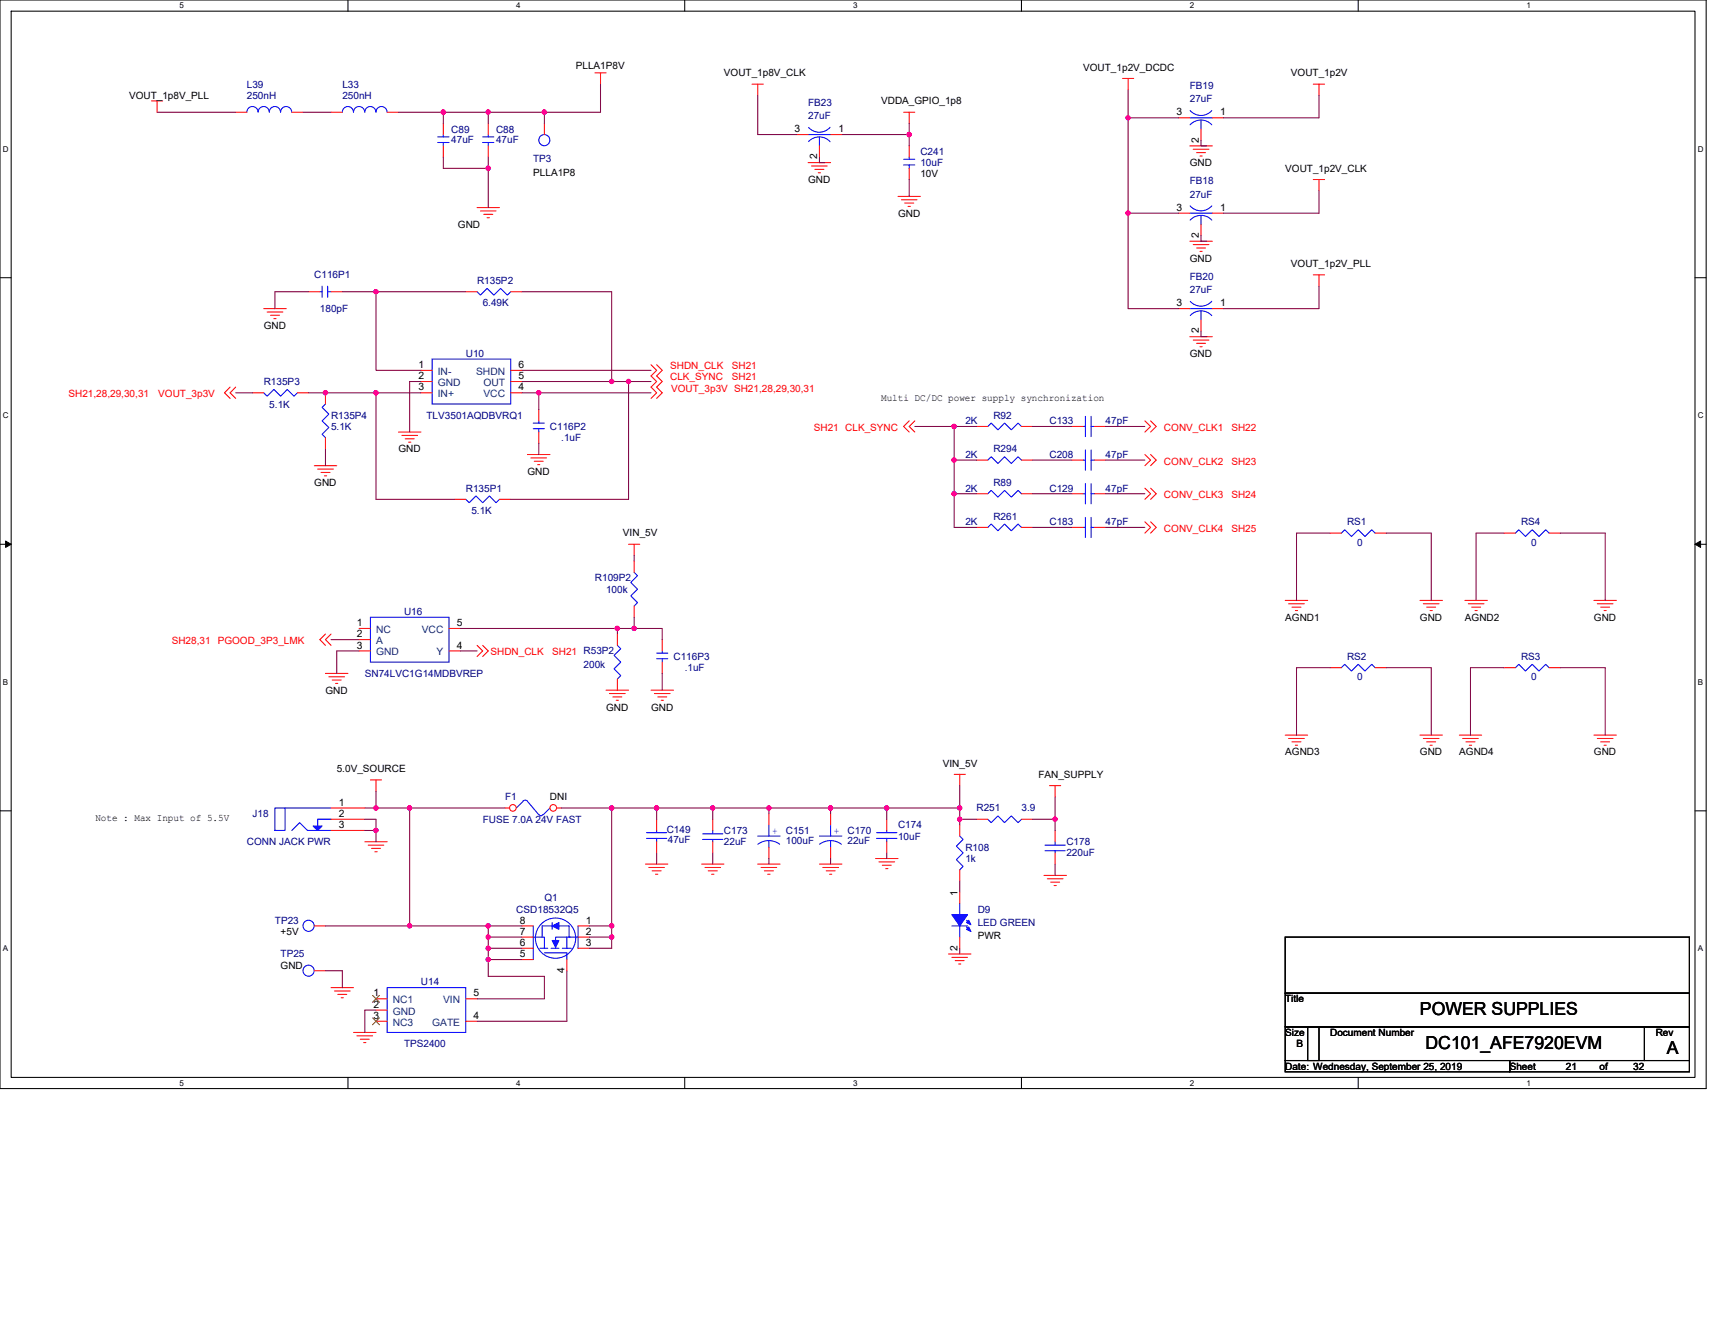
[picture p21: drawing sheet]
<svg xmlns="http://www.w3.org/2000/svg" width="279mm" height="216mm" viewBox="0 0 279 216" stroke-linecap="round" stroke-linejoin="round" font-family="sans-serif">
<defs><g id="words">
<g font-size="2.9">
<text x="231.3" y="165.4">POWER SUPPLIES</text>
<text x="232.2" y="170.9">DC101_AFE7920EVM</text>
<text x="271.6" y="171.8">A</text>
</g>
<g font-size="1.7">
<text x="129.5" y="21.5">3</text>
<text x="136.6" y="21.5">1</text>
<text x="191.6" y="18.8">3</text>
<text x="195.3" y="23.2" transform="rotate(-90 195.3 23.2)">2</text>
<text x="198.8" y="18.8">1</text>
<text x="133.1" y="26" transform="rotate(-90 133.1 26)">2</text>
<text x="191.6" y="34.4">3</text>
<text x="198.8" y="34.4">1</text>
<text x="195.3" y="38.8" transform="rotate(-90 195.3 38.8)">2</text>
<text x="191.6" y="49.9">3</text>
<text x="198.8" y="49.9">1</text>
<text x="68.2" y="60">1</text>
<text x="84.5" y="60">6</text>
<text x="195.3" y="54.3" transform="rotate(-90 195.3 54.3)">2</text>
<text x="68.2" y="61.8">2</text>
<text x="68.2" y="63.6">3</text>
<text x="84.5" y="61.8">5</text>
<text x="84.5" y="63.6">4</text>
<text x="58.1" y="102">1</text>
<text x="58.1" y="103.8">2</text>
<text x="58.1" y="105.7">3</text>
<text x="74.4" y="105.7">4</text>
<text x="74.4" y="102">5</text>
<text x="55.2" y="131.3">1</text>
<text x="55.2" y="134.9">3</text>
<text x="55.2" y="133.1">2</text>
<text x="156" y="145.9" transform="rotate(-90 156 145.9)">1</text>
<text x="84.7" y="156">5</text>
<text x="84.7" y="154.1">6</text>
<text x="84.7" y="152.3">7</text>
<text x="84.7" y="150.5">8</text>
<text x="95.4" y="152.3">2</text>
<text x="95.4" y="150.5">1</text>
<text x="95.4" y="154.1">3</text>
<text x="156" y="154.9" transform="rotate(-90 156 154.9)">2</text>
<text x="92" y="158.6" transform="rotate(-90 92 158.6)">4</text>
<text x="60.9" y="162.4">1</text>
<text x="60.9" y="164.2">2</text>
<text x="60.9" y="166">3</text>
<text x="77.2" y="162.4">5</text>
<text x="77.2" y="166">4</text>
</g>
<g font-size="1.7" fill="#004080">
<text x="71.3" y="61.1">IN-</text>
<text x="71.3" y="62.9">GND</text>
<text x="71.3" y="64.7">IN+</text>
<text x="77.6" y="61.1">SHDN</text>
<text x="78.8" y="62.9">OUT</text>
<text x="78.8" y="64.7">VCC</text>
<text x="61.3" y="103.1">NC</text>
<text x="61.3" y="105">A</text>
<text x="61.3" y="106.8">GND</text>
<text x="68.7" y="103.1">VCC</text>
<text x="71.1" y="106.8">Y</text>
<text x="64" y="163.5">NC1</text>
<text x="64" y="165.3">GND</text>
<text x="64" y="167.2">NC3</text>
<text x="70.4" y="167.2">GATE</text>
<text x="72.2" y="163.5">VIN</text>
</g>
<g font-size="1.6">
<text x="93.8" y="11.2">PLLA1P8V</text>
<text x="176.5" y="11.5">VOUT_1p2V_DCDC</text>
<text x="21" y="16.1">VOUT_1p8V_PLL</text>
<text x="117.9" y="12.4">VOUT_1p8V_CLK</text>
<text x="143.6" y="17">VDDA_GPIO_1p8</text>
<text x="210.3" y="12.4">VOUT_1p2V</text>
<text x="86.9" y="28.7">PLLA1P8</text>
<text x="131.7" y="29.8">GND</text>
<text x="149.9" y="28.9">10V</text>
<text x="193.8" y="27.1">GND</text>
<text x="209.4" y="28">VOUT_1p2V_CLK</text>
<text x="146.3" y="35.3">GND</text>
<text x="74.6" y="37.1">GND</text>
<text x="193.8" y="42.6">GND</text>
<text x="210.3" y="43.5">VOUT_1p2V_PLL</text>
<text x="43" y="53.6">GND</text>
<text x="193.8" y="58.2">GND</text>
<text x="143.6" y="65.3">Multi DC/DC power supply synchronization</text>
<text x="64.9" y="73.7">GND</text>
<text x="85.9" y="77.4">GND</text>
<text x="51.2" y="79.2">GND</text>
<text x="101.5" y="87.4">VIN_5V</text>
<text x="209.4" y="101.1">AGND1</text>
<text x="231.3" y="101.1">GND</text>
<text x="238.7" y="101.1">AGND2</text>
<text x="259.7" y="101.1">GND</text>
<text x="53" y="113">GND</text>
<text x="98.7" y="115.8">GND</text>
<text x="106.1" y="115.8">GND</text>
<text x="54.9" y="125.8">5.0V_SOURCE</text>
<text x="153.6" y="124.9">VIN_5V</text>
<text x="209.4" y="123.1">AGND3</text>
<text x="231.3" y="123.1">GND</text>
<text x="237.7" y="123.1">AGND4</text>
<text x="259.7" y="123.1">GND</text>
<text x="89.6" y="130.4">DNI</text>
<text x="169.2" y="126.7">FAN_SUPPLY</text>
<text x="15.5" y="133.9">Note : Max Input of 5.5V</text>
<text x="45.7" y="152.4">+5V</text>
<text x="159.3" y="153.1">PWR</text>
<text x="45.7" y="157.8">GND</text>
<text x="209.4" y="163.3">Title</text>
<text x="209.4" y="168.8">Size</text>
<text x="211.2" y="170.6">B</text>
<text x="216.7" y="168.8">Document Number</text>
<text x="269.7" y="168.8">Rev</text>
<text x="209.4" y="174.3">Date: Wednesday, September 25, 2019</text>
<text x="246" y="174.3">Sheet</text>
<text x="255.1" y="174.3">21</text>
<text x="260.6" y="174.3">of</text>
<text x="266.1" y="174.3">32</text>
</g>
<g font-size="1.6" fill="#000080">
<text x="40.2" y="14.3">L39</text>
<text x="40.2" y="16.1">250nH</text>
<text x="55.8" y="14.3">L33</text>
<text x="55.8" y="16.1">250nH</text>
<text x="131.7" y="17.2">FB23</text>
<text x="193.8" y="14.5">FB19</text>
<text x="193.8" y="16.7">27uF</text>
<text x="73.5" y="21.6">C89</text>
<text x="73.5" y="23.2">47uF</text>
<text x="80.8" y="21.6">C88</text>
<text x="80.8" y="23.2">47uF</text>
<text x="131.7" y="19.4">27uF</text>
<text x="86.9" y="26.4">TP3</text>
<text x="149.9" y="25.3">C241</text>
<text x="149.9" y="27.1">10uF</text>
<text x="193.8" y="30">FB18</text>
<text x="193.8" y="32.2">27uF</text>
<text x="51.2" y="45.4">C116P1</text>
<text x="77.7" y="46.3">R135P2</text>
<text x="193.8" y="45.6">FB20</text>
<text x="193.8" y="47.8">27uF</text>
<text x="52.1" y="50.8">180pF</text>
<text x="78.6" y="49.9">6.49K</text>
<text x="75.9" y="58.2">U10</text>
<text x="43" y="62.7">R135P3</text>
<text x="43.9" y="66.4">5.1K</text>
<text x="53.9" y="68.2">R135P4</text>
<text x="53.9" y="70.1">5.1K</text>
<text x="69.5" y="68.2">TLV3501AQDBVRQ1</text>
<text x="89.6" y="70.1">C116P2</text>
<text x="91.4" y="71.9">.1uF</text>
<text x="157.3" y="69.1">2K</text>
<text x="161.8" y="68.2">R92</text>
<text x="171" y="69.1">C133</text>
<text x="180.1" y="69.1">47pF</text>
<text x="157.3" y="74.6">2K</text>
<text x="161.8" y="73.7">R294</text>
<text x="171" y="74.6">C208</text>
<text x="180.1" y="74.6">47pF</text>
<text x="75.9" y="80.1">R135P1</text>
<text x="76.8" y="83.8">5.1K</text>
<text x="157.3" y="80.1">2K</text>
<text x="161.8" y="79.2">R89</text>
<text x="171" y="80.1">C129</text>
<text x="180.1" y="80.1">47pF</text>
<text x="157.3" y="85.6">2K</text>
<text x="161.8" y="84.7">R261</text>
<text x="171" y="85.6">C183</text>
<text x="180.1" y="85.6">47pF</text>
<text x="219.5" y="85.6">RS1</text>
<text x="221.1" y="88.9">0</text>
<text x="247.8" y="85.6">RS4</text>
<text x="249.4" y="88.9">0</text>
<text x="96.9" y="94.7">R109P2</text>
<text x="65.8" y="100.2">U16</text>
<text x="98.7" y="96.6">100k</text>
<text x="109.7" y="107.5">C116P3</text>
<text x="219.5" y="107.5">RS2</text>
<text x="247.8" y="107.5">RS3</text>
<text x="59.4" y="110.3">SN74LVC1G14MDBVREP</text>
<text x="95.1" y="108.8">200k</text>
<text x="111.5" y="109.4">.1uF</text>
<text x="221.1" y="110.8">0</text>
<text x="249.4" y="110.8">0</text>
<text x="82.3" y="130.4">F1</text>
<text x="40.2" y="137.7">CONN JACK PWR</text>
<text x="41.1" y="133.1">J18</text>
<text x="78.6" y="134.1">FUSE 7.0A 24V FAST</text>
<text x="108.6" y="135.7">C149</text>
<text x="108.8" y="137.4">47uF</text>
<text x="117.9" y="135.9">C173</text>
<text x="117.9" y="137.7">22uF</text>
<text x="128" y="135.9">C151</text>
<text x="128" y="137.5">100uF</text>
<text x="138.1" y="135.9">C170</text>
<text x="138.1" y="137.5">22uF</text>
<text x="146.3" y="135">C174</text>
<text x="146.3" y="136.8">10uF</text>
<text x="159.1" y="132.2">R251</text>
<text x="166.4" y="132.2">3.9</text>
<text x="173.7" y="137.7">C178</text>
<text x="157.3" y="138.6">R108</text>
<text x="157.3" y="140.5">1k</text>
<text x="173.7" y="139.6">220uF</text>
<text x="84.1" y="148.7">CSD18532Q5</text>
<text x="88.7" y="146.9">Q1</text>
<text x="159.3" y="148.7">D9</text>
<text x="44.8" y="150.5">TP23</text>
<text x="45.7" y="156">TP25</text>
<text x="159.3" y="150.9">LED GREEN</text>
<text x="68.6" y="160.6">U14</text>
<text x="65.8" y="170.6">TPS2400</text>
</g>
<g font-size="1.6" fill="#f00">
<text x="11.2" y="64.7">SH21,28,29,30,31</text>
<text x="25.8" y="64.7">VOUT_3p3V</text>
<text x="109.2" y="62">CLK_SYNC</text>
<text x="109.2" y="60.2">SHDN_CLK</text>
<text x="109.3" y="63.8">VOUT_3p3V SH21,28,29,30,31</text>
<text x="119.2" y="60.2">SH21</text>
<text x="119.2" y="62">SH21</text>
<text x="132.6" y="70.2">SH21 CLK_SYNC</text>
<text x="189.6" y="70.2">CONV_CLK1</text>
<text x="200.6" y="70.2">SH22</text>
<text x="189.6" y="75.7">CONV_CLK2</text>
<text x="200.6" y="75.7">SH23</text>
<text x="189.6" y="81.2">CONV_CLK3</text>
<text x="200.6" y="81.2">SH24</text>
<text x="189.6" y="86.7">CONV_CLK4</text>
<text x="200.6" y="86.7">SH25</text>
<text x="28" y="105">SH28,31</text>
<text x="35.5" y="105">PGOOD_3P3_LMK</text>
<text x="79.9" y="106.8">SHDN_CLK</text>
<text x="90" y="106.8">SH21 R53P2</text>
</g>
<g font-size="1.6" fill="#00f">
<text x="125.8" y="135.9">+</text>
<text x="135.9" y="135.9">+</text>
</g>
<g font-size="1.3">
<text x="29.3" y="1.4">5</text>
<text x="84.1" y="1.4">4</text>
<text x="139" y="1.4">3</text>
<text x="193.8" y="1.4">2</text>
<text x="248.7" y="1.4">1</text>
<text x=".5" y="24.7">D</text>
<text x="276.6" y="24.7">D</text>
<text x=".5" y="68.2">C</text>
<text x="276.6" y="68.2">C</text>
<text x=".5" y="111.6">B</text>
<text x="276.6" y="111.6">B</text>
<text x=".5" y="155">A</text>
<text x="276.6" y="155">A</text>
<text x="29.3" y="176.9">5</text>
<text x="84.1" y="176.9">4</text>
<text x="139" y="176.9">3</text>
<text x="193.8" y="176.9">2</text>
<text x="248.7" y="176.9">1</text>
</g>
</g></defs>
<path d="M0 0h278v177.4h-278zM1.8 1.8h274.3v173.8h-274.3z" fill="none" stroke="#000" stroke-width=".17"/>
<g fill="#fff">
<path d="M29.3 .2h.7v1.5h-.7z"/>
<path d="M29.3 175.7h.7v1.5h-.7z"/>
</g>
<path d="M56.7 0v1.8M56.7 175.6v1.8" fill="none" stroke="#000" stroke-width=".17"/>
<g fill="#fff">
<path d="M84.1 .2h.7v1.5h-.7z"/>
<path d="M84.1 175.7h.7v1.5h-.7z"/>
</g>
<path d="M111.5 0v1.8M111.5 175.6v1.8" fill="none" stroke="#000" stroke-width=".17"/>
<g fill="#fff">
<path d="M139 .2h.7v1.5h-.7z"/>
<path d="M139 175.7h.7v1.5h-.7z"/>
</g>
<path d="M166.4 0v1.8M166.4 175.6v1.8" fill="none" stroke="#000" stroke-width=".17"/>
<g fill="#fff">
<path d="M193.8 .2h.8v1.5h-.8z"/>
<path d="M193.8 175.7h.8v1.5h-.8z"/>
</g>
<path d="M221.3 0v1.8M221.3 175.6v1.8" fill="none" stroke="#000" stroke-width=".17"/>
<g fill="#fff">
<path d="M248.7 .2h.7v1.5h-.7z"/>
<path d="M248.7 175.7h.7v1.5h-.7z"/>
<path d="M.5 23.5h.9v1.5h-.9z"/>
<path d="M276.6 23.5h1v1.5h-1z"/>
<path d="M.5 67h.9v1.4h-.9z"/>
<path d="M276.6 67h1v1.4h-1z"/>
</g>
<path d="M0 45.3h1.8M276.1 45.3h1.9" fill="none" stroke="#000" stroke-width=".17"/>
<g fill="#fff">
<path d="M.5 110.4h.8v1.5h-.8z"/>
<path d="M276.6 110.4h.9v1.5h-.9z"/>
</g>
<path d="M0 88.7h1.8M276.1 88.7h1.9" fill="none" stroke="#000" stroke-width=".17"/>
<path d="M.9 88.2l.9 .5-.9 .5zM276.1 88.7l1-.5v1z" fill="#000" stroke="#000" stroke-width=".16"/>
<g fill="#fff">
<path d="M.5 153.8h.8v1.5h-.8z"/>
<path d="M276.6 153.8h.9v1.5h-.9z"/>
</g>
<path d="M0 132.1h1.8M276.1 132.1h1.9M209.4 152.7h65.8v9.1h-65.8zM209.4 161.8h65.8v5.5h-65.8zM209.4 167.3h5.5v5.5h-5.5zM209.4 172.8h36.6v1.8h-36.6zM213 167.3h54.9v5.5h-54.9zM246 172.8h29.2v1.8h-29.2zM267.9 167.3h7.3v5.5h-7.3z" fill="none" stroke="#000" stroke-width=".17"/>
<g fill="none" stroke="#f00" stroke-width=".17">
<path d="M24.7 16.4h1.8M25.6 16.4v1.9M38.4 18.3h1.8M47.5 18.3h1.9M96.9 11.9h1.8M97.8 11.9v1.8M122.5 13.7h1.9M123.4 13.7v1.8M147.2 18.3h1.8M148.1 18.3v1.8M182.9 12.8h1.8M183.8 12.8v1.8"/>
<path d="M214 13.7h1.8M214.9 13.7v1.8M77.7 33.8h3.7M78.3 34.4h2.5M78.8 34.9h1.5M79.4 35.5h.3M129.8 21.9h1.9M131.7 26.5h3.6M132.2 27.1h2.6M132.8 27.6h1.4M133.3 28.2h.4M133.5 23.8v1.8"/>
<path d="M135.3 21.9h1.9M146.3 32h3.6M146.9 32.6h2.5M147.4 33.1h1.5M147.9 33.6h.4M148.1 23.8v1.8M148.1 27.4v1.9M192 34.7h1.8M193.8 23.8h3.7M193.8 39.3h3.7M194.4 24.3h2.6M194.4 39.9h2.6"/>
<path d="M194.9 24.9h1.5M195.5 25.4h.4M195.7 36.6v1.8M197.5 34.7h1.8M214 29.3h1.8M214.9 29.3v1.8M43 50.3h3.6M43.5 50.8h2.6M44.1 51.4h1.4M44.6 51.9h.4M106.1 59.4l.9 .9-.9 1 .9 .9-.9 .9 .9 .9-.9 .9M107 59.4l.9 .9-.9 1 .9 .9-.9 .9 .9 .9-.9 .9"/>
<path d="M193.8 54.9h3.7M194.4 55.4h2.6M194.9 40.4h1.5M194.9 55.9h1.5M195.5 41h.4M195.5 56.5h.4M214 44.8h1.8M214.9 44.8v1.8M37.5 63.1l-.9 .9 .9 .9M38.4 63.1l-.9 .9 .9 .9M51.2 75.9h3.7M51.8 76.4h2.5"/>
<path d="M52.3 77h1.5M52.9 77.5h.3M53 71.3v1.9M53 64v1.8M64.9 70.4h3.7M65.5 71h2.5M66 71.5h1.5M66.6 72.1h.3M68.6 60.3h1.8M68.6 62.2h1.8M68.6 64h1.8M83.2 62.2h1.8"/>
<path d="M83.2 60.3h1.8M83.2 64h1.8M85.9 74.1h3.7M86.5 74.6h2.5M87 75.2h1.5M87.6 75.7h.3M148.1 68.6l-.9 .9 .9 .9M149 68.6l-.9 .9 .9 .9M186.5 68.6l1 .9-1 .9M186.5 74.1l1 .9-1 .9M186.5 79.5l1 1-1 .9M187.5 68.6l.9 .9-.9 .9"/>
<path d="M187.5 74.1l.9 .9-.9 .9M187.5 79.5l.9 1-.9 .9M74.1 81.4h1.8M81.4 81.4h1.8M102.4 88.7h1.8M103.3 88.7v1.8M103.3 91.4v1.9M103.3 98.7v1.9M186.5 85l1 .9-1 1M187.5 85l.9 .9-.9 1M209.4 97.8h3.6M209.9 98.4h2.6"/>
<path d="M210.5 98.9h1.4M211 99.5h.4M216.7 86.9h1.8M224 86.9h1.8M231.3 97.8h3.7M231.9 98.4h2.5M232.4 98.9h1.5M233 99.5h.3M238.7 97.8h3.6M239.2 98.4h2.6M239.8 98.9h1.4M240.3 99.5h.4"/>
<path d="M259.7 97.8h3.6M260.2 98.4h2.6M260.8 98.9h1.4M261.3 99.5h.4M53 109.7h3.7M53 103.3l-.9 .9 .9 1M53.6 110.3h2.5M53.9 103.3l-.9 .9 .9 1M54.1 110.8h1.5M54.7 111.4h.3M58.5 102.4h1.8M58.5 104.2h1.8"/>
<path d="M58.5 106.1h1.8M73.2 102.4h1.8M73.2 106.1h1.8M77.7 105.2l.9 .9-.9 .9M78.6 105.2l.9 .9-.9 .9M98.7 112.5h3.7M99.3 113h2.6M99.8 113.6h1.5M100.4 114.1h.4M106.1 112.5h3.6M106.6 113h2.6M107.2 113.6h1.4"/>
<path d="M107.7 114.1h.4M107.9 104.2v1.9M107.9 107.9v1.8M209.4 119.8h3.6M231.3 119.8h3.7M237.7 119.8h3.7M259.7 119.8h3.6M53.9 135.3h5.5M53.9 133.5h5.5M53.9 131.7h5.5M59.4 137.2h3.7M60 137.7h2.5"/>
<path d="M60.3 127.1h1.9M60.5 138.2h1.5M61.1 138.8h.3M61.3 127.1v1.8M142.6 139.9h3.7M155.4 126.2h1.9M156.4 126.2v1.8M159.1 133.5h1.8M166.4 133.5h1.8M171 128h1.8M171.9 128v1.8M171.9 139v1.8"/>
<path d="M171.9 135.3v1.9M209.9 120.3h2.6M210.5 120.9h1.4M211 121.4h.4M231.9 120.3h2.5M232.4 120.9h1.5M233 121.4h.3M238.3 120.3h2.5M238.8 120.9h1.5M239.4 121.4h.4M260.2 120.3h2.6M260.8 120.9h1.4"/>
<path d="M261.3 121.4h.4M51.2 158.2h1.8M51.2 150.9h1.8M85 156.4h1.9M85 154.5h1.9M85 152.7h1.9M85 150.9h1.9M92.4 156.4v1.8M94.2 152.7h1.8M94.2 150.9h1.8M94.2 154.5h1.8M105.2 140.8h3.6"/>
<path d="M105.7 141.4h2.5M106.2 141.9h1.5M106.8 142.5h.4M114.3 140.8h3.6M114.9 141.4h2.5M115.4 141.9h1.5M115.9 142.5h.4M123.4 140.8h3.7M124 141.4h2.5M124.5 141.9h1.5M125.1 142.5h.4M133.5 140.8h3.7"/>
<path d="M134 141.4h2.6M134.6 141.9h1.5M135.1 142.5h.4M143.2 140.4h2.6M143.7 141h1.5M144.3 141.5h.4M154.5 155.4h3.7M155.1 156h2.5M155.6 156.5h1.5M156.2 157.1h.3M156.4 145.4v1.8M156.4 152.7v1.8"/>
<path d="M170.1 142.6h3.6M170.6 143.2h2.6M171.2 143.7h1.4M171.7 144.3h.4M53.9 160.9h3.7M54.5 161.5h2.5M55 162h1.5M55.6 162.6h.3M57.6 168.2h3.7M58.1 168.8h2.6M58.7 169.3h1.5M59.2 169.9h.4"/>
</g>
<g fill="none" stroke="#00f" stroke-width=".17">
<path d="M42 18.3a.91 .91 0 0 0-.9-.9 .91 .91 0 0 0-.9 .9M42.1 18.3a.9 .9 0 0 1 .9-.9 .9 .9 0 0 1 .9 .9 .92 .92 0 0 1 .9-.9 .92 .92 0 0 1 .9 .9M45.7 18.3a.9 .9 0 0 1 .9-.9 .9 .9 0 0 1 .9 .9M131.7 21.9h3.6M131.7 23.1a2.38 2.38 0 0 1 3.5 0M133.5 22.3v1.5M135.2 20.7a2.34 2.34 0 0 1-3.5 .1M147.2 26h1.8M147.2 26.9h1.8M148.1 25.6v.4M148.1 26.9v.5M193.8 34.7h3.7"/>
<path d="M193.9 33.5a2.34 2.34 0 0 0 3.5 0M193.9 35.9a2.39 2.39 0 0 1 3.5 0M195.7 35.1v1.5M70.4 58.5h12.8v7.3h-12.8zM53 65.8l-.5 .6 1.1 1.1-1.1 1.1 1.1 1.1-1.1 1.1 .5 .5M75.9 81.4l.5 .5 1.1-1.1 1.1 1.1 1.1-1.1 1.1 1.1 .6-.5M103.3 93.3l.6 .5-1.1 1.1 1.1 1.1-1.1 1.1 1.1 1.1-.6 .5M218.5 86.9l.6-.6 1.1 1.1 1.1-1.1 1.1 1.1 1.1-1.1 .5 .6M60.3 100.6h12.9v7.3h-12.9zM107 106.4h1.8M107 107.3h1.8M107.9 106.1v.3"/>
<path d="M107.9 107.3v.6M44.8 131.7h1.6v3.6h-1.6zM46.4 131.7h7.5M47.5 135.3l1.3-1.3 1.3 1.3h3.8M51.8 133.5h2.1zM51.8 133.5v1.1M85.2 130.5a.56 .56 0 0 1 .7 0M85.2 130.6l-1.1 1.1M85.9 130.6l1.9 2.2M87.8 132.7l.3 .2 .3-.2M89.6 131.7l-1.1 1.1M160.9 133.5l.6 .5 1.1-1.1 1.1 1.1 1.1-1.1 1.1 1.1 .5-.5"/>
<path d="M170.2 137.7h3.3M170.2 138.6h3.3M171.9 138.6v.4M171.9 137.2v.5M86.9 152.7h1.8v1.8M86.9 150.9v5.5M87.9 154.5h1.3M88.7 155.3h3.7v1.1M89.8 154.5h1.3M90 150.3v1.1M90.1 150.9h-1.8v1.8M91.1 150.9h1.6v1.8h1.5v-1.8"/>
<path d="M91.6 154.5h1.5M92.4 152.7v1.8M92.9 152.7h-2.4v1.8M94.2 152.7v1.8M155.1 150.9h2.5M156.4 147.2v1.8M156.4 150.9v1.8M157.5 149.9l.5 .6M157.5 151l.5 .6"/>
<circle cx="50.3" cy="150.9" r=".91"/>
<circle cx="50.3" cy="158.2" r=".9"/>
<circle cx="90.5" cy="152.9" r="3.3"/>
</g>
<g fill="#00f" stroke="#00f" stroke-width=".17">
<path d="M90 153.2h1.1l-.6 1.1z" fill-rule="evenodd"/>
<path d="M90 150.9l1.1-.6v1.1z" fill-rule="evenodd"/>
<path d="M155.1 149h2.5l-1.2 1.9z" fill-rule="evenodd"/>
<path d="M157.8 151l.4 .8-.7-.4z" fill-rule="evenodd"/>
<path d="M157.8 149.9l.4 .8-.7-.4z" fill-rule="evenodd"/>
<path d="M51 134.6h1.5l-.7 .7z" fill-rule="evenodd"/>
</g>
<circle cx="83.6" cy="131.6" r=".54" fill="#fff" stroke="#f00" stroke-width=".17"/>
<path d="M82.3 131.7h.7" fill="none" stroke="#f00" stroke-width=".17"/>
<circle cx="90.1" cy="131.6" r=".54" fill="#fff" stroke="#f00" stroke-width=".17"/>
<g fill="none" stroke="#f00" stroke-width=".17">
<path d="M53.9 18.3h1.9M63.1 18.3h1.8M192 19.2h1.8M197.5 19.2h1.8M72.2 20.1v1.8M72.2 23.8v1.8M79.5 20.1v1.8M79.5 23.8v1.8M88.7 20.1v1.8M195.7 21v1.9M50.3 47.5h1.8M53.9 47.5h1.9"/>
<path d="M75.9 47.5h1.8M83.2 47.5h1.8M192 50.3h1.8M195.7 52.1v1.8M197.5 50.3h1.8M41.1 64h1.9M48.5 64h1.8M87.8 66.7v1.9M87.8 70.4v1.8M159.1 75h1.8M159.1 69.5h1.8M166.4 75h1.8"/>
<path d="M166.4 69.5h1.8M174.6 75h1.9M174.6 69.5h1.9M178.3 75h1.8M178.3 69.5h1.8M159.1 85.9h1.8M159.1 80.5h1.8M166.4 85.9h1.8M166.4 80.5h1.8M174.6 85.9h1.9M174.6 80.5h1.9M178.3 85.9h1.8"/>
<path d="M178.3 80.5h1.8M245 86.9h1.9M252.4 86.9h1.8M100.6 103.3v1.9M100.6 110.6v1.9M216.7 108.8h1.8M224 108.8h1.8M245 108.8h1.9M252.4 108.8h1.8M90.7 131.7h.7M107 133.5v1.8M107 137.2v1.8"/>
<path d="M116.1 137.2v1.8M116.1 133.5v1.8M125.3 132.6v1.8M125.3 138.1v1.8M135.3 132.6v1.8M135.3 138.1v1.8M144.5 133.5v1.8M144.5 137.2v1.8M156.4 134.4v1.8M156.4 141.7v1.9M61.3 162.8h1.8M61.3 164.6h1.8"/>
<path d="M61.3 166.4h1.8M75.9 166.4h1.8M75.9 162.8h1.8"/>
</g>
<g fill="none" stroke="#00f" stroke-width=".17">
<path d="M61.2 18.3a.91 .91 0 0 0-.9-.9 .91 .91 0 0 0-.9 .9 .92 .92 0 0 0-.9-.9 .92 .92 0 0 0-.9 .9 .9 .9 0 0 0-.9-.9 .9 .9 0 0 0-.9 .9M61.3 18.3a.9 .9 0 0 1 .9-.9 .9 .9 0 0 1 .9 .9M193.8 19.2h3.7M193.9 18a2.34 2.34 0 0 0 3.5 0M195.7 19.6v1.4M71.3 22.3h1.9M71.3 23.2h1.9M72.2 21.9v.4M72.2 23.2v.6M78.6 22.3h1.9M78.6 23.2h1.9M79.5 21.9v.4"/>
<path d="M79.5 23.2v.6M193.9 20.3a2.39 2.39 0 0 1 3.5 0M52.1 47.5h.4M52.5 46.6v1.9M53.4 47.5h.5M53.4 46.6v1.9M77.7 47.5l.6 .6 1.1-1.1 1.1 1.1 1.1-1.1 1.1 1.1 .5-.6M193.8 50.3h3.7M193.9 51.4a2.38 2.38 0 0 1 3.5 0M195.7 50.7v1.4M197.4 49.1a2.34 2.34 0 0 1-3.5 0M43 64l.5 .6 1.1-1.1 1.1 1.1 1.1-1.1 1.1 1.1 .6-.6"/>
<path d="M86.9 68.9h1.8M86.9 69.8h1.8M87.8 68.6v.3M87.8 69.8v.6M160.9 75l.6-.6 1.1 1.1 1.1-1.1 1.1 1.1 1.1-1.1 .5 .6M160.9 69.5l.6-.6 1.1 1.1 1.1-1.1 1.1 1.1 1.1-1.1 .5 .6M176.5 75h.3M176.5 69.5h.3M176.8 78.8v3.3M176.8 73.3v3.3M176.8 67.8v3.3M177.8 75h.5"/>
<path d="M177.8 69.5h.5M177.8 78.8v3.3M177.8 73.3v3.3M177.8 67.8v3.3M160.9 85.9l.6-.5 1.1 1.1 1.1-1.1 1.1 1.1 1.1-1.1 .5 .5M160.9 80.5l.6-.6 1.1 1.1 1.1-1.1 1.1 1.1 1.1-1.1 .5 .6M176.5 85.9h.3M176.5 80.5h.3M176.8 84.3v3.3M177.8 85.9h.5M177.8 80.5h.5M177.8 84.3v3.3"/>
<path d="M246.9 86.9l.5-.6 1.1 1.1 1.1-1.1 1.1 1.1 1.1-1.1 .6 .6M100.6 105.2l.5 .5-1.1 1.1 1.1 1.1-1.1 1.1 1.1 1.1-.5 .5M218.5 108.8l.6-.6 1.1 1.1 1.1-1.1 1.1 1.1 1.1-1.1 .5 .6M246.9 108.8l.5-.6 1.1 1.1 1.1-1.1 1.1 1.1 1.1-1.1 .6 .6M105.3 136.6h3.3M105.3 135.7h3.3M107 135.3v.4M107 136.6v.6M114.5 135.9h3.3M114.5 136.8h3.3M116.1 136.8v.4M116.1 135.3v.6"/>
<path d="M123.4 136.2h3.7M123.5 137.6a2.96 2.96 0 0 1 3.5 0M125.3 137v1.1M125.3 134.4v1.8M133.5 136.2h3.7M133.5 137.6a2.96 2.96 0 0 1 3.6 0M135.3 137v1.1M135.3 134.4v1.8M142.8 136.6h3.3M142.8 135.7h3.3M144.5 135.3v.4M144.5 136.6v.6"/>
<path d="M156.4 136.2l.5 .6-1.1 1.1 1.1 1.1-1.1 1.1 1.1 1.1-.5 .5M63.1 160.9h12.8v7.3h-12.8z"/>
<circle cx="88.7" cy="22.8" r=".9"/>
</g>
<path d="M60.7 162.2l1.1 1.1M60.7 165.9l1.1 1.1M61.8 162.2l-1.1 1.1M61.8 165.9l-1.1 1.1" fill="none" stroke="#804000" stroke-width=".16"/>
<g fill="none" stroke="#800040" stroke-width=".17">
<path d="M25.6 18.3h12.8M49.4 18.3h4.5M64.9 18.3h7.3M72.2 18.3h7.3M72.2 18.3v1.8M79.5 18.3h9.2M79.5 18.3v1.8M88.7 18.3v1.8M97.8 13.7v4.6h-9.1M123.4 15.5v6.4h6.4M183.8 14.6v4.6M183.8 19.2h8.2"/>
<path d="M183.8 19.2v15.5M214.9 15.5v3.7h-15.6M72.2 25.6v1.8h7.3M79.5 25.6v1.8M79.5 27.4v6.4M133.5 25.6v.9h.9M137.2 21.9h10.9M148.1 20.1v1.8M148.1 29.3v2.7M148.1 21.9v1.9M192 34.7h-8.2v15.6h8.2M195.7 22.9v.9h.9"/>
<path d="M195.7 38.4v.9h.9M214.9 31.1v3.6h-15.6M50.3 47.5h-5.5v2.8M55.8 47.5h5.5M61.3 47.5h14.6M61.3 47.5v12.8h7.3M85 47.5h14.7v14.7M195.7 53.9v1h.9M214.9 46.6v3.7h-15.6M38.4 64h2.7M50.3 64h11M53 73.2v2.7"/>
<path d="M61.3 64v17.4h12.8M61.3 64h7.3M68.6 62.2h-1.9v8.2M85 62.2h14.7M85 60.3h21.1M85 64h2.8M87.8 64h18.3M87.8 72.2v1.9M87.8 64v2.7M99.7 62.2h2.7M102.4 62.2v19.2h-19.2M102.4 62.2h3.7"/>
<path d="M149 69.5h6.4M155.4 75v5.5M155.4 75h3.7M155.4 69.5v5.5M155.4 69.5h3.7M168.2 69.5h6.4M168.2 75h6.4M180.1 69.5h6.4M180.1 75h6.4M103.3 90.5v.9M155.4 80.5v5.4h3.7M155.4 80.5h3.7"/>
<path d="M168.2 80.5h6.4M168.2 85.9h6.4M180.1 80.5h6.4M180.1 85.9h6.4M216.7 86.9h-5.5v10.9M225.8 86.9h7.4v10.9M245 86.9h-4.5v10.9M254.2 86.9h7.3v10.9M53.9 104.2h4.6M58.5 106.1h-3.6v3.6M75 106.1h2.7M75 102.4h25.6"/>
<path d="M100.6 102.4h2.7M100.6 102.4v.9M103.3 102.4h4.6v1.8M103.3 100.6v1.8M107.9 109.7v2.8M216.7 108.8h-5.5v11M225.8 108.8h7.4v11M245 108.8h-5.4v11M254.2 108.8h7.3v11M59.4 135.3h1.9M59.4 131.7h1.9M59.4 133.5h1.9v1.8"/>
<path d="M61.3 128.9v2.8M61.3 135.3v1.9M61.3 131.7h5.4M66.7 131.7v19.2M66.7 131.7h15.6M91.4 131.7h8.3M99.7 131.7v19.2M99.7 131.7h7.3M107 131.7v1.8M107 139v1.8M107 131.7h9.1M116.1 131.7v1.8"/>
<path d="M116.1 139v1.8M116.1 131.7h9.2M125.3 131.7v.9M125.3 131.7h10M125.3 139.9v.9M135.3 131.7v.9M135.3 131.7h9.2M135.3 139.9v.9M144.5 131.7h11.9M144.5 131.7v1.8M144.5 139v.9M156.4 128v3.7"/>
<path d="M156.4 133.5h2.7M156.4 131.7v1.8M156.4 133.5v.9M168.2 133.5h3.7M171.9 129.8v3.7M171.9 133.5v1.8M53 158.2h2.8v2.7M53 150.9h13.7M66.7 150.9h12.8M79.5 152.7v1.8M79.5 150.9h5.5M79.5 150.9v1.8"/>
<path d="M79.5 152.7h5.5M79.5 154.5h5.5M79.5 154.5v1.9M79.5 156.4h5.5M79.5 156.4v2.7h9.2v3.7h-11M92.4 158.2v8.2h-14.7M96 150.9h3.7M96 152.7h3.7M99.7 150.9v1.8M99.7 152.7v1.8h-3.7M156.4 143.6v1.8M156.4 154.5v.9"/>
<path d="M171.9 140.8v1.8M61.3 164.6h-1.9v3.6"/>
</g>
<g fill="#f0f" stroke="#f0f" stroke-width=".17">
<circle cx="155.4" cy="69.5" r=".36"/>
<circle cx="155.4" cy="75" r=".36"/>
<circle cx="61.2" cy="131.7" r=".36"/>
<circle cx="66.7" cy="131.7" r=".36"/>
<circle cx="99.7" cy="150.9" r=".36"/>
<circle cx="99.7" cy="131.7" r=".36"/>
<circle cx="107" cy="131.7" r=".36"/>
<circle cx="116.1" cy="131.7" r=".36"/>
<circle cx="125.2" cy="131.7" r=".36"/>
<circle cx="144.4" cy="131.7" r=".36"/>
<circle cx="135.3" cy="131.7" r=".36"/>
<circle cx="156.3" cy="131.7" r=".36"/>
<circle cx="61.2" cy="135.3" r=".35"/>
<circle cx="156.3" cy="133.5" r=".35"/>
<circle cx="171.9" cy="133.5" r=".35"/>
<circle cx="79.5" cy="150.9" r=".36"/>
<circle cx="66.7" cy="150.9" r=".36"/>
<circle cx="79.5" cy="152.7" r=".35"/>
<circle cx="99.7" cy="152.7" r=".36"/>
<circle cx="79.5" cy="154.5" r=".36"/>
<circle cx="79.5" cy="156.3" r=".35"/>
<circle cx="72.2" cy="18.3" r=".36"/>
<circle cx="79.5" cy="18.3" r=".36"/>
<circle cx="88.7" cy="18.3" r=".36"/>
<circle cx="79.5" cy="27.4" r=".36"/>
<circle cx="148.1" cy="21.9" r=".36"/>
<circle cx="183.8" cy="34.7" r=".35"/>
<circle cx="155.4" cy="80.4" r=".36"/>
<circle cx="99.7" cy="62.2" r=".36"/>
<circle cx="53" cy="64" r=".36"/>
<circle cx="61.2" cy="64" r=".36"/>
<circle cx="102.4" cy="62.2" r=".35"/>
<circle cx="61.2" cy="47.5" r=".35"/>
<circle cx="100.6" cy="102.4" r=".36"/>
<circle cx="103.3" cy="102.4" r=".35"/>
<circle cx="87.8" cy="64" r=".36"/>
<circle cx="183.8" cy="19.2" r=".35"/>
</g>
<use href="#words"/>
</svg>
